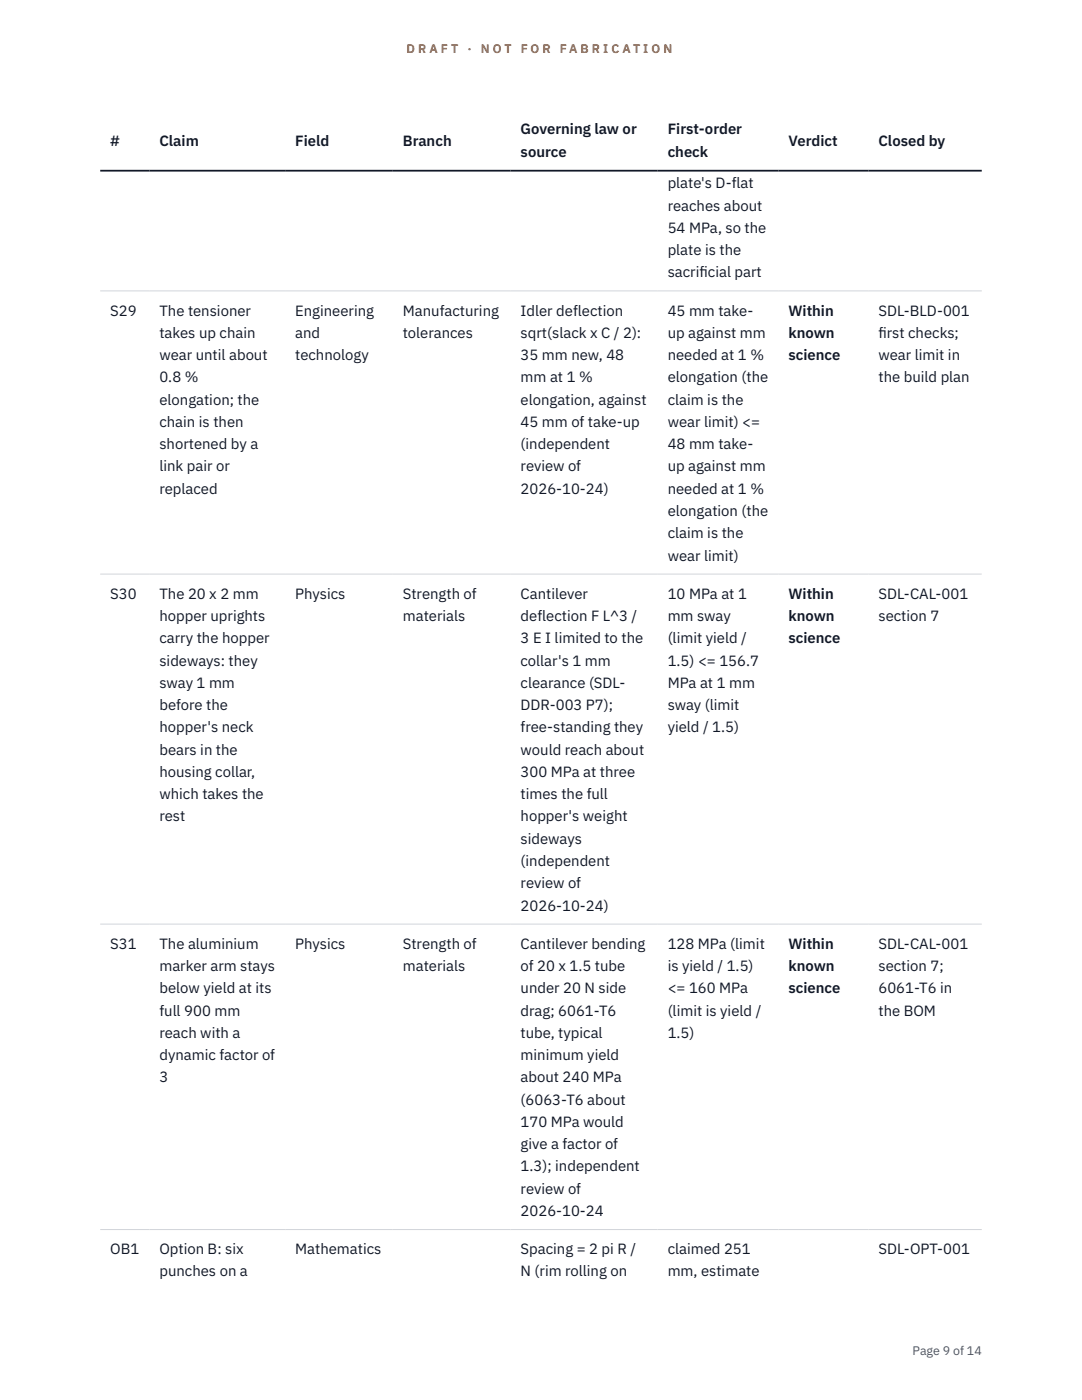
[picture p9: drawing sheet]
<svg xmlns="http://www.w3.org/2000/svg" width="216mm" height="279mm" viewBox="0 0 216 279" stroke-linecap="round" stroke-linejoin="round" font-family="sans-serif">
<defs><g id="words">
<g font-size="3" fill="#111827">
<text x="22" y="29.1">#</text>
<text x="31.8" y="29.1">Claim</text>
<text x="58.9" y="29.1">Field</text>
<text x="80.4" y="29.1">Branch</text>
<text x="103.9" y="26.8">Governing law or</text>
<text x="133.2" y="26.8">First-order</text>
<text x="157.3" y="29.1">Verdict</text>
<text x="175.3" y="29.1">Closed by</text>
<text x="103.9" y="31.3">source</text>
<text x="133.2" y="31.3">check</text>
<text x="133.2" y="37.6">plate's D-flat</text>
<text x="133.2" y="42">reaches about</text>
<text x="133.2" y="46.5">54 MPa, so the</text>
<text x="133.2" y="50.9">plate is the</text>
<text x="133.2" y="55.4">sacrif</text>
<text x="139.6" y="55.4">icial part</text>
<text x="22" y="63">S29</text>
<text x="31.8" y="63">The tensioner</text>
<text x="58.9" y="63">Engineering</text>
<text x="80.4" y="63">Manufacturing</text>
<text x="103.9" y="63">Idler deflection</text>
<text x="133.2" y="63">45 mm take-</text>
<text x="157.3" y="63">Within</text>
<text x="175.3" y="63">SDL-BLD-001</text>
<text x="31.8" y="67.4">takes up chain</text>
<text x="31.8" y="71.9">wear until about</text>
<text x="58.9" y="67.4">and</text>
<text x="58.9" y="71.9">technology</text>
<text x="80.4" y="67.4">tolerances</text>
<text x="103.9" y="67.4">sqrt(slack x C / 2):</text>
<text x="103.9" y="71.9">35 mm new, 48</text>
<text x="133.2" y="67.4">up against mm</text>
<text x="133.2" y="71.9">needed at 1 %</text>
<text x="157.3" y="67.4">known</text>
<text x="157.3" y="71.9">science</text>
<text x="175.3" y="67.4">f</text>
<text x="175.3" y="67.4">irst checks;</text>
<text x="175.3" y="71.9">wear limit in</text>
<text x="31.8" y="76.3">0.8 %</text>
<text x="103.9" y="76.3">mm at 1 %</text>
<text x="133.2" y="76.3">elongation (the</text>
<text x="175.3" y="76.3">the build plan</text>
<text x="31.8" y="80.8">elongation; the</text>
<text x="103.9" y="80.8">elongation, against</text>
<text x="133.2" y="80.8">claim is the</text>
<text x="31.8" y="85.2">chain is then</text>
<text x="31.8" y="89.6">shortened by a</text>
<text x="103.9" y="85.2">45 mm of take-up</text>
<text x="103.9" y="89.6">(independent</text>
<text x="133.2" y="85.2">wear limit) &lt;=</text>
<text x="133.2" y="89.6">48 mm take-</text>
<text x="31.8" y="94.1">link pair or</text>
<text x="103.9" y="94.1">review of</text>
<text x="133.2" y="94.1">up against mm</text>
<text x="31.8" y="98.5">replaced</text>
<text x="103.9" y="98.5">2026-10-24)</text>
<text x="133.2" y="98.5">needed at 1 %</text>
<text x="133.2" y="103">elongation (the</text>
<text x="133.2" y="107.4">claim is the</text>
<text x="133.2" y="111.9">wear limit)</text>
<text x="22" y="119.5">S30</text>
<text x="31.8" y="119.5">The 20 x 2 mm</text>
<text x="58.9" y="119.5">Physics</text>
<text x="80.4" y="119.5">Strength of</text>
<text x="103.9" y="119.5">Cantilever</text>
<text x="133.2" y="119.5">10 MPa at 1</text>
<text x="157.3" y="119.5">Within</text>
<text x="175.3" y="119.5">SDL-CAL-001</text>
<text x="31.8" y="123.9">hopper uprights</text>
<text x="80.4" y="123.9">materials</text>
<text x="103.9" y="123.9">deflection F L^3 /</text>
<text x="133.2" y="123.9">mm sway</text>
<text x="157.3" y="123.9">known</text>
<text x="175.3" y="123.9">section 7</text>
<text x="31.8" y="128.4">carry the hopper</text>
<text x="103.9" y="128.4">3 E I limited to the</text>
<text x="133.2" y="128.4">(limit yield /</text>
<text x="157.3" y="128.4">science</text>
<text x="31.8" y="132.8">sideways: they</text>
<text x="31.8" y="137.3">sway 1 mm</text>
<text x="103.9" y="132.8">collar's 1 mm</text>
<text x="103.9" y="137.3">clearance (SDL-</text>
<text x="133.2" y="132.8">1.5) &lt;= 156.7</text>
<text x="133.2" y="137.3">MPa at 1 mm</text>
<text x="31.8" y="141.7">before the</text>
<text x="103.9" y="141.7">DDR-003 P7);</text>
<text x="133.2" y="141.7">sway (limit</text>
<text x="31.8" y="146.2">hopper's neck</text>
<text x="103.9" y="146.2">free-standing they</text>
<text x="133.2" y="146.2">yield / 1.5)</text>
<text x="31.8" y="150.6">bears in the</text>
<text x="31.8" y="155.1">housing collar,</text>
<text x="103.9" y="150.6">would reach about</text>
<text x="103.9" y="155.1">300 MPa at three</text>
<text x="31.8" y="159.5">which takes the</text>
<text x="103.9" y="159.5">times the full</text>
<text x="31.8" y="163.9">rest</text>
<text x="103.9" y="163.9">hopper's weight</text>
<text x="103.9" y="168.4">sideways</text>
<text x="103.9" y="172.8">(independent</text>
<text x="103.9" y="177.3">review of</text>
<text x="103.9" y="181.7">2026-10-24)</text>
<text x="22" y="189.3">S31</text>
<text x="31.8" y="189.3">The aluminium</text>
<text x="58.9" y="189.3">Physics</text>
<text x="80.4" y="189.3">Strength of</text>
<text x="103.9" y="189.3">Cantilever bending</text>
<text x="133.2" y="189.3">128 MPa (limit</text>
<text x="157.3" y="189.3">Within</text>
<text x="175.3" y="189.3">SDL-CAL-001</text>
<text x="31.8" y="193.8">marker arm stays</text>
<text x="80.4" y="193.8">materials</text>
<text x="103.9" y="193.8">of 20 x 1.5 tube</text>
<text x="133.2" y="193.8">is yield / 1.5)</text>
<text x="157.3" y="193.8">known</text>
<text x="175.3" y="193.8">section 7;</text>
<text x="31.8" y="198.2">below yield at its</text>
<text x="31.8" y="202.7">full 900 mm</text>
<text x="103.9" y="198.2">under 20 N side</text>
<text x="103.9" y="202.7">drag; 6061-T6</text>
<text x="133.2" y="198.2">&lt;= 160 MPa</text>
<text x="133.2" y="202.7">(limit is yield /</text>
<text x="157.3" y="198.2">science</text>
<text x="175.3" y="198.2">6061-T6 in</text>
<text x="175.3" y="202.7">the BOM</text>
<text x="31.8" y="207.1">reach with a</text>
<text x="103.9" y="207.1">tube, typical</text>
<text x="133.2" y="207.1">1.5)</text>
<text x="31.8" y="211.6">dynamic factor of</text>
<text x="103.9" y="211.6">minimum yield</text>
<text x="31.8" y="216">3</text>
<text x="103.9" y="216">about 240 MPa</text>
<text x="103.9" y="220.5">(6063-T6 about</text>
<text x="103.9" y="224.9">170 MPa would</text>
<text x="103.9" y="229.4">give a factor of</text>
<text x="103.9" y="233.8">1.3); independent</text>
<text x="103.9" y="238.2">review of</text>
<text x="103.9" y="242.7">2026-10-24</text>
<text x="22" y="250.3">OB1</text>
<text x="31.8" y="250.3">Option B: six</text>
<text x="58.9" y="250.3">Mathematics</text>
<text x="103.9" y="250.3">Spacing = 2 pi R /</text>
<text x="133.2" y="250.3">claimed 251</text>
<text x="175.3" y="250.3">SDL-OPT-001</text>
<text x="31.8" y="254.8">punches on a</text>
<text x="103.9" y="254.8">N (rim rolling on</text>
<text x="133.2" y="254.8">mm, estimate</text>
</g>
<g font-size="2.5" fill="#b45309">
<text x="81.1" y="10.5">D R A F T</text>
<text x="93.3" y="10.5">·</text>
<text x="95.9" y="10.5">N O T</text>
<text x="103.9" y="10.5">F O R</text>
<text x="111.7" y="10.5">F A B R I C A T I O N</text>
</g>
<text font-size="2.5" fill="#4b5563" x="182.1" y="270.3">Page 9 of 14</text>
</g></defs>
<path d="M20 58.1h175.9M20 114.6h175.9M20 184.4h175.9M20 245.4h175.9" fill="none" stroke="#d1d5db" stroke-width=".2"/>
<path d="M20 34.1h175.9" fill="none" stroke="#111827" stroke-width=".35"/>
<use href="#words"/>
</svg>
